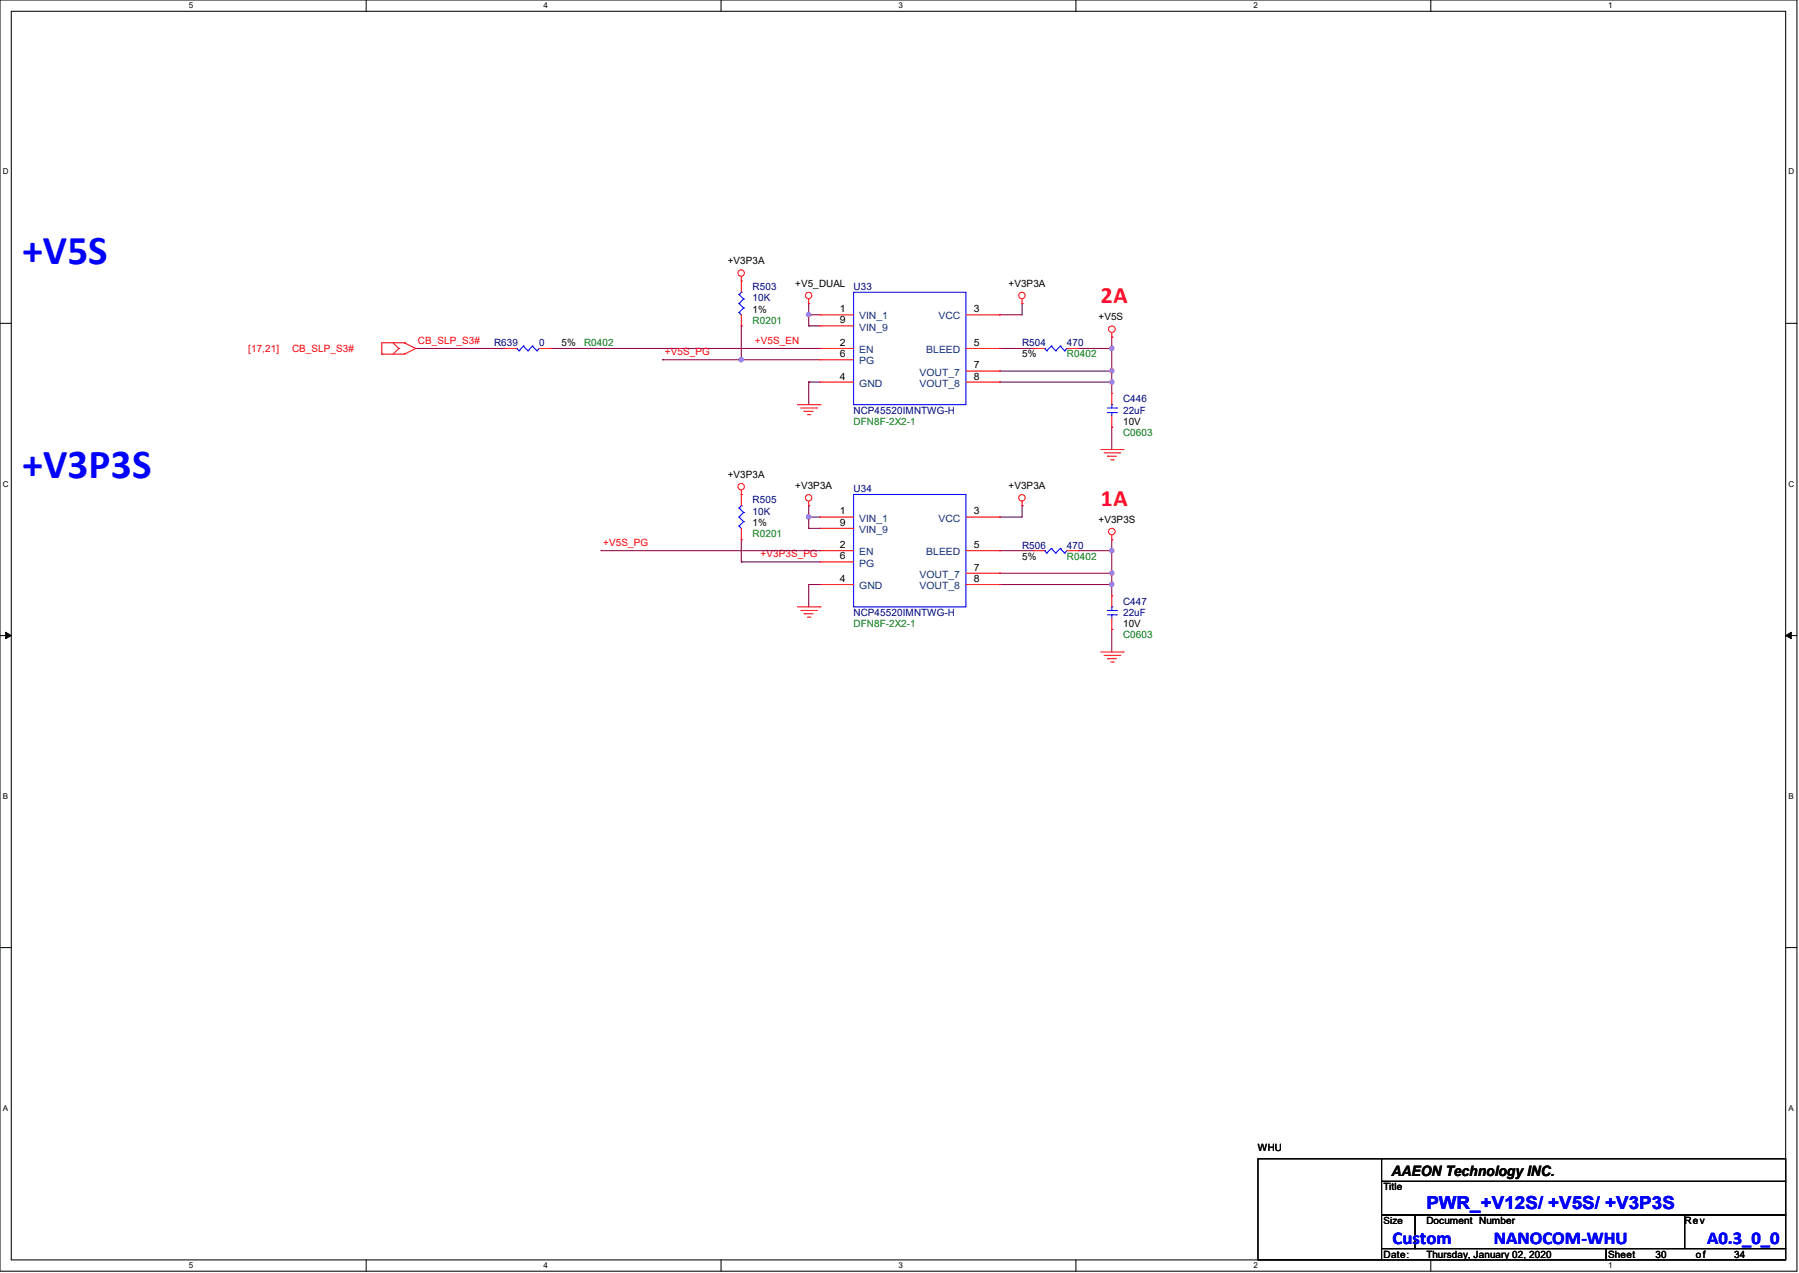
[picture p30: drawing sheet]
<svg xmlns="http://www.w3.org/2000/svg" width="297mm" height="210mm" viewBox="0 0 297 210" stroke-linecap="round" stroke-linejoin="round" font-family="sans-serif">
<defs><g id="words">
<g font-size="6.8" fill="#00f">
<text x="3.7" y="43.5">+V5S</text>
<text x="3.7" y="78.8">+V3P3S</text>
</g>
<g font-size="3.9" fill="#f00">
<text x="181.7" y="50">2A</text>
<text x="181.7" y="83.4">1A</text>
</g>
<g font-size="3" fill="#00f">
<text x="235.5" y="199.5">PWR_+V12S/ +V5S/ +V3P3S</text>
<text x="229.9" y="205.1">Custom</text>
<text x="246.6" y="205.1">NANOCOM-WHU</text>
<text x="281.9" y="205.1">A0.3_0_0</text>
</g>
<text font-size="2.4" x="229.7" y="193.9">AAEON Technology INC.</text>
<g font-size="1.7">
<text x="120.1" y="43.6">+V3P3A</text>
<text x="131.3" y="47.3">+V5_DUAL</text>
<text x="166.5" y="47.3">+V3P3A</text>
<text x="124.2" y="51.6">1%</text>
<text x="138.6" y="51.5">1</text>
<text x="138.6" y="53.3">9</text>
<text x="160.8" y="51.5">3</text>
<text x="181.4" y="52.8">+V5S</text>
<text x="92.7" y="57.1">5%</text>
<text x="138.6" y="57.1">2</text>
<text x="138.6" y="58.9">6</text>
<text x="160.8" y="57.1">5</text>
<text x="168.7" y="59">5%</text>
<text x="138.6" y="62.6">4</text>
<text x="160.8" y="60.8">7</text>
<text x="160.8" y="62.6">8</text>
<text x="185.4" y="70.1">10V</text>
<text x="120.1" y="78.8">+V3P3A</text>
<text x="131.3" y="80.6">+V3P3A</text>
<text x="166.5" y="80.6">+V3P3A</text>
<text x="124.2" y="86.8">1%</text>
<text x="138.6" y="84.9">1</text>
<text x="138.6" y="86.7">9</text>
<text x="160.8" y="84.9">3</text>
<text x="181.4" y="86.2">+V3P3S</text>
<text x="138.6" y="90.4">2</text>
<text x="138.6" y="92.3">6</text>
<text x="160.8" y="90.4">5</text>
<text x="160.8" y="94.1">7</text>
<text x="168.7" y="92.3">5%</text>
<text x="138.6" y="96">4</text>
<text x="160.8" y="96">8</text>
<text x="185.4" y="103.5">10V</text>
<text x="207.7" y="189.9">WHU</text>
<text x="228.4" y="196.4">Title</text>
<text x="235.5" y="201.9">Document Number</text>
<text x="278.1" y="201.9">Rev</text>
<text x="228.4" y="207.5">Date:</text>
<text x="235.5" y="207.5">Thursday, January 02, 2020</text>
<text x="265.5" y="207.5">Sheet</text>
<text x="273.3" y="207.5">30</text>
<text x="280" y="207.5">of</text>
<text x="286.3" y="207.5">34</text>
</g>
<g font-size="1.7" fill="#000080">
<text x="124.2" y="47.8">R503</text>
<text x="140.9" y="47.8">U33</text>
<text x="124.2" y="49.7">10K</text>
<text x="81.6" y="57.1">R639</text>
<text x="89" y="57.1">0</text>
<text x="168.7" y="57.1">R504</text>
<text x="176.1" y="57.1">470</text>
<text x="140.9" y="68.2">NCP45520IMNTWG-H</text>
<text x="185.4" y="66.4">C446</text>
<text x="185.4" y="68.2">22uF</text>
<text x="124.2" y="83.1">R505</text>
<text x="140.9" y="81.2">U34</text>
<text x="124.2" y="84.9">10K</text>
<text x="168.7" y="90.5">R506</text>
<text x="176.1" y="90.5">470</text>
<text x="140.9" y="101.6">NCP45520IMNTWG-H</text>
<text x="185.4" y="99.8">C447</text>
<text x="185.4" y="101.6">22uF</text>
</g>
<g font-size="1.7" fill="#008000">
<text x="124.2" y="53.4">R0201</text>
<text x="96.4" y="57.1">R0402</text>
<text x="176.1" y="59">R0402</text>
<text x="140.9" y="70.1">DFN8F-2X2-1</text>
<text x="185.4" y="72">C0603</text>
<text x="124.2" y="88.6">R0201</text>
<text x="176.1" y="92.3">R0402</text>
<text x="140.9" y="103.5">DFN8F-2X2-1</text>
<text x="185.4" y="105.3">C0603</text>
</g>
<g font-size="1.7" fill="#004080">
<text x="141.9" y="52.7">VIN_1</text>
<text x="154.9" y="52.7">VCC</text>
<text x="141.9" y="54.5">VIN_9</text>
<text x="141.9" y="58.3">EN</text>
<text x="152.9" y="58.3">BLEED</text>
<text x="141.9" y="60.1">PG</text>
<text x="141.9" y="63.8">GND</text>
<text x="151.8" y="62">VOUT_7</text>
<text x="151.8" y="63.8">VOUT_8</text>
<text x="141.9" y="86.1">VIN_1</text>
<text x="141.9" y="87.9">VIN_9</text>
<text x="154.9" y="86.1">VCC</text>
<text x="141.9" y="91.6">EN</text>
<text x="141.9" y="93.5">PG</text>
<text x="151.8" y="95.3">VOUT_7</text>
<text x="152.9" y="91.6">BLEED</text>
<text x="141.9" y="97.2">GND</text>
<text x="151.8" y="97.2">VOUT_8</text>
</g>
<g font-size="1.7" fill="#f00">
<text x="41" y="58">[17,21]</text>
<text x="48.2" y="58">CB_SLP_S3#</text>
<text x="69" y="56.7">CB_SLP_S3#</text>
<text x="109.8" y="58.5">+V5S_PG</text>
<text x="124.6" y="56.7">+V5S_EN</text>
<text x="99.6" y="90">+V5S_PG</text>
<text x="125.6" y="91.9">+V3P3S_PG</text>
</g>
<text font-size="1.6" x="228.4" y="201.9">Size</text>
<g font-size="1.3">
<text x="31.2" y="1.4">5</text>
<text x="89.7" y="1.4">4</text>
<text x="148.3" y="1.4">3</text>
<text x="206.9" y="1.4">2</text>
<text x="265.5" y="1.4">1</text>
<text x=".5" y="28.8">D</text>
<text x="295.3" y="28.8">D</text>
<text x=".5" y="80.3">C</text>
<text x="295.3" y="80.3">C</text>
<text x=".5" y="131.8">B</text>
<text x="295.3" y="131.8">B</text>
<text x=".5" y="183.3">A</text>
<text x="295.3" y="183.3">A</text>
<text x="31.2" y="209.3">5</text>
<text x="89.7" y="209.3">4</text>
<text x="148.3" y="209.3">3</text>
<text x="206.9" y="209.3">2</text>
<text x="265.5" y="209.3">1</text>
</g>
</g></defs>
<path d="M0 0h296.7v209.7h-296.7zM1.9 1.9h292.9v206h-292.9z" fill="none" stroke="#000" stroke-width=".17"/>
<g fill="#fff">
<path d="M31.2 .2h.7v1.5h-.7z"/>
<path d="M31.2 208.1h.7v1.4h-.7z"/>
</g>
<path d="M60.5 0v1.9M60.5 207.9v1.8" fill="none" stroke="#000" stroke-width=".17"/>
<g fill="#fff">
<path d="M89.7 .2h.8v1.5h-.8z"/>
<path d="M89.7 208.1h.8v1.4h-.8z"/>
</g>
<path d="M119 0v1.9M119 207.9v1.8" fill="none" stroke="#000" stroke-width=".17"/>
<g fill="#fff">
<path d="M148.3 .2h.8v1.5h-.8z"/>
<path d="M148.3 208.1h.8v1.4h-.8z"/>
</g>
<path d="M177.6 0v1.9M177.6 207.9v1.8" fill="none" stroke="#000" stroke-width=".17"/>
<g fill="#fff">
<path d="M206.9 .2h.7v1.5h-.7z"/>
<path d="M206.9 208.1h.7v1.4h-.7z"/>
</g>
<path d="M236.2 0v1.9M236.2 207.9v1.8" fill="none" stroke="#000" stroke-width=".17"/>
<g fill="#fff">
<path d="M265.5 .2h.7v1.5h-.7z"/>
<path d="M265.5 208.1h.7v1.4h-.7z"/>
<path d="M.5 27.6h.9v1.5h-.9z"/>
<path d="M295.3 27.6h.9v1.5h-.9z"/>
<path d="M.5 79.1h.9v1.5h-.9z"/>
<path d="M295.3 79.1h.9v1.5h-.9z"/>
</g>
<path d="M0 53.3h1.9M294.8 53.3h1.9" fill="none" stroke="#000" stroke-width=".17"/>
<g fill="#fff">
<path d="M.5 130.6h.8v1.5h-.8z"/>
<path d="M295.3 130.6h.8v1.5h-.8z"/>
</g>
<path d="M0 104.9h1.9M294.8 104.9h1.9" fill="none" stroke="#000" stroke-width=".17"/>
<path d="M.9 104.3l1 .6-1 .5zM294.8 104.9l.9-.6v1.1z" fill="#000" stroke="#000" stroke-width=".17"/>
<g fill="#fff">
<path d="M.5 182.1h.8v1.5h-.8z"/>
<path d="M295.3 182.1h.8v1.5h-.8z"/>
</g>
<path d="M0 156.3h1.9M294.8 156.3h1.9M207.7 191.2h20.4v16.7h-20.4zM228.1 191.2h66.7v3.7h-66.7zM228.1 194.9h66.7v5.5h-66.7zM228.1 200.4h5.5v5.6h-5.5zM228.1 206h37.1v1.9h-37.1zM233.6 200.4h44.5v5.6h-44.5zM265.2 206h29.6v1.9h-29.6zM278.1 200.4h16.7v5.6h-16.7z" fill="none" stroke="#000" stroke-width=".17"/>
<g fill="none" stroke="#800040" stroke-width=".17">
<path d="M68.6 57.5h.1M68.6 57.5h14.8M90.8 57.5h.1M90.8 57.5h44.6M109.4 59.4h.1M109.4 59.4h26M122.4 59.4h.1M122.4 53.8h.1M122.4 53.8v5.6M133.5 51.9h.1M133.5 50.1h.1M133.5 53.8h.1"/>
<path d="M133.5 50.1v3.7M133.5 51.9h1.9M133.5 53.8h1.9M165 51.9h.1M165 57.5h.1M165 57.5h5.6M168.7 50.1h.1M168.7 50.1v1.8h-3.7M178 57.5h.1M178 57.5h5.6M183.6 55.6h.1M183.6 57.5h.1"/>
<path d="M183.6 55.6v9.3M133.5 63h.1M133.5 63v3.8M133.5 63h1.9M165 61.2h.1M165 63h.1M165 63h18.6M165 61.2h18.6M183.6 61.2h.1M183.6 63h.1M183.6 70.5h.1M183.6 70.5v3.7"/>
<path d="M99.2 90.8h.1M99.2 90.8h36.2M122.4 92.7h.1M122.4 89h.1M122.4 89v3.7M122.4 92.7h13M133.5 96.4h.1M133.5 85.3h.1M133.5 83.4h.1M133.5 87.2h.1M133.5 83.4v3.8M133.5 96.4v3.7"/>
<path d="M133.5 96.4h1.9M133.5 85.3h1.9M133.5 87.2h1.9M165 85.3h.1M165 90.8h.1M165 94.6h.1M165 96.4h.1M165 96.4h18.6M165 90.8h5.6M165 94.6h18.6M168.7 83.4h.1M168.7 83.4v1.9h-3.7"/>
<path d="M178 90.8h.1M178 90.8h5.6M183.6 89h.1M183.6 90.8h.1M183.6 94.6h.1M183.6 96.4h.1M183.6 89v9.3M183.6 103.8h.1M183.6 103.8v3.8"/>
</g>
<g fill="#f0f" stroke="#f0f" stroke-width=".17">
<circle cx="133.5" cy="51.9" r=".36"/>
<circle cx="122.4" cy="59.3" r=".36"/>
<circle cx="183.5" cy="57.5" r=".35"/>
<circle cx="183.5" cy="61.2" r=".35"/>
<circle cx="183.5" cy="63" r=".35"/>
<circle cx="133.5" cy="85.3" r=".36"/>
<circle cx="183.5" cy="94.6" r=".35"/>
<circle cx="183.5" cy="90.8" r=".35"/>
<circle cx="183.5" cy="96.4" r=".35"/>
</g>
<g fill="none" stroke="#f00" stroke-width=".17">
<path d="M63 58.4h.1M63 58.4h3.8M64.9 56.6l.9 .9M65.8 57.5h.1M65.8 57.5l-.9 .9M66.8 56.6h.1M66.8 58.4h.1M66.8 56.6h-3.8v1.8M66.8 56.6l1.8 .9M68.6 57.5h.1M68.6 57.5l-1.8 .9M83.4 57.5h.1"/>
<path d="M83.4 57.5h1.9M89 57.5h1.8M90.8 57.5h.1M122.4 46.4h.1M122.4 53.8h.1M122.4 45.6v2.6M122.4 51.9v1.9M133.5 50.1h.1M133.5 49.3v.8M135.4 51.9h.1M135.4 53.8h.1M135.4 57.5h.1"/>
<path d="M135.4 59.4h.1M135.4 57.5h5.5M135.4 51.9h5.5M135.4 53.8h5.5M135.4 59.4h5.5M159.5 57.5h5.5M159.5 51.9h5.5M165 51.9h.1M165 57.5h.1M168.7 50.1h.1M168.7 49.3v.8M170.6 57.5h.1"/>
<path d="M170.6 57.5h1.9M176.1 57.5h1.9M178 57.5h.1M183.6 55.6h.1M183.6 54.9v.7M131.7 66.8h3.7M132.2 67.3h2.6M132.8 67.9h.1M132.8 67.9h1.4M133.3 68.4h.4M133.7 68.4h.1M134.8 67.3h.1"/>
<path d="M135.4 66.8h.1M135.4 63h.1M135.4 63h5.5M159.5 63h5.5M159.5 61.2h5.5M165 61.2h.1M165 63h.1M181.7 74.2h3.7M182.3 74.7h2.6M182.8 75.3h.1M182.8 75.3h1.5M183.4 75.9h.4"/>
<path d="M183.6 70.5h.1M183.6 64.9h.1M183.6 64.9v1.9M183.6 68.6v1.9M183.8 75.9h.1M184.9 74.7h.1M185.4 74.2h.1M122.4 81.6h.1M122.4 89h.1M122.4 80.9v2.5M122.4 87.2v1.8M133.5 83.4h.1"/>
<path d="M133.5 82.7v.7M135.4 85.3h.1M135.4 87.2h.1M135.4 90.8h.1M135.4 92.7h.1M135.4 96.4h.1M135.4 90.8h5.5M135.4 85.3h5.5M135.4 87.2h5.5M135.4 92.7h5.5M135.4 96.4h5.5M159.5 90.8h5.5"/>
<path d="M159.5 85.3h5.5M159.5 96.4h5.5M159.5 94.6h5.5M165 85.3h.1M165 90.8h.1M165 94.6h.1M165 96.4h.1M168.7 83.4h.1M168.7 82.7v.7M170.6 90.8h.1M170.6 90.8h1.9M176.1 90.8h1.9"/>
<path d="M178 90.8h.1M183.6 89h.1M183.6 98.3h.1M183.6 88.3v.7M183.6 98.3v1.8M131.7 100.1h3.7M132.2 100.7h2.6M132.8 101.3h.1M132.8 101.3h1.4M133.3 101.8h.4M133.7 101.8h.1M134.8 100.7h.1"/>
<path d="M135.4 100.1h.1M181.7 107.6h3.7M182.3 108.1h2.6M182.8 108.7h.1M182.8 108.7h1.5M183.4 109.2h.4M183.6 103.8h.1M183.6 102v1.8M183.8 109.2h.1M184.9 108.1h.1M185.4 107.6h.1"/>
<circle cx="122.4" cy="45" r=".53"/>
<circle cx="133.5" cy="48.7" r=".53"/>
<circle cx="168.7" cy="48.7" r=".53"/>
<circle cx="183.6" cy="54.3" r=".54"/>
<circle cx="122.4" cy="80.3" r=".53"/>
<circle cx="133.5" cy="82.1" r=".53"/>
<circle cx="168.7" cy="82.1" r=".53"/>
<circle cx="183.6" cy="87.7" r=".54"/>
</g>
<g fill="none" stroke="#00f" stroke-width=".17">
<path d="M85.3 57.5h.1M85.3 57.5l.4 .4M85.7 57.9h.1M86.4 57.1h.1M86.4 57.1l-.7 .8M86.4 57.1l.8 .8M87.2 57.9h.1M87.9 57.1h.1M87.9 57.1l.7 .8M87.9 57.1l-.7 .8M88.6 57.9h.1M89 57.5l-.4 .4"/>
<path d="M122 48.6h.1M122 51.6h.1M122 50.1h.1M122 48.6l.8 .7M122 51.6l.4 .3M122 50.1l.8 .7M122.4 48.2h.1M122.4 48.2l-.4 .4M122.8 50.8h.1M122.8 49.3h.1M122.8 50.8l-.8 .8M122.8 49.3l-.8 .8"/>
<path d="M140.9 48.2h18.6v18.6h-18.6zM172.5 57.5h.1M172.5 57.5l.3 .4M172.8 57.9h.1M173.6 57.1h.1M173.6 57.1l-.8 .8M173.6 57.1l.7 .8M174.3 57.9h.1M175 57.1h.1M175 57.1l.8 .8M175 57.1l-.7 .8M175.8 57.9h.1"/>
<path d="M176.1 57.5l-.3 .4M182.8 67.3h1.5M182.8 68.1h1.5M183.6 66.8h.1M183.6 68.1h.1M183.6 66.8v.5M183.6 68.1v.5M184.3 67.3h.1M184.3 68.1h.1M122 83.8h.1M122 86.8h.1M122 85.3h.1"/>
<path d="M122 83.8l.8 .7M122 86.8l.4 .4M122 85.3l.8 .8M122.4 83.4h.1M122.4 83.4l-.4 .4M122.8 86.1h.1M122.8 84.5h.1M122.8 86.1l-.8 .7M122.8 84.5l-.8 .8M140.9 81.6h18.6v18.5h-18.6zM172.5 90.8h.1M172.5 90.8l.3 .4"/>
<path d="M172.8 91.2h.1M173.6 90.5h.1M173.6 90.5l-.8 .7M173.6 90.5l.7 .7M174.3 91.2h.1M175 90.5h.1M175 90.5l.8 .7M175 90.5l-.7 .7M175.8 91.2h.1M176.1 90.8l-.3 .4M182.8 100.7h1.5M182.8 101.4h1.5"/>
<path d="M183.6 100.1h.1M183.6 101.4h.1M183.6 100.1v.6M183.6 101.4v.6M184.3 100.7h.1M184.3 101.4h.1"/>
</g>
<use href="#words"/>
</svg>
